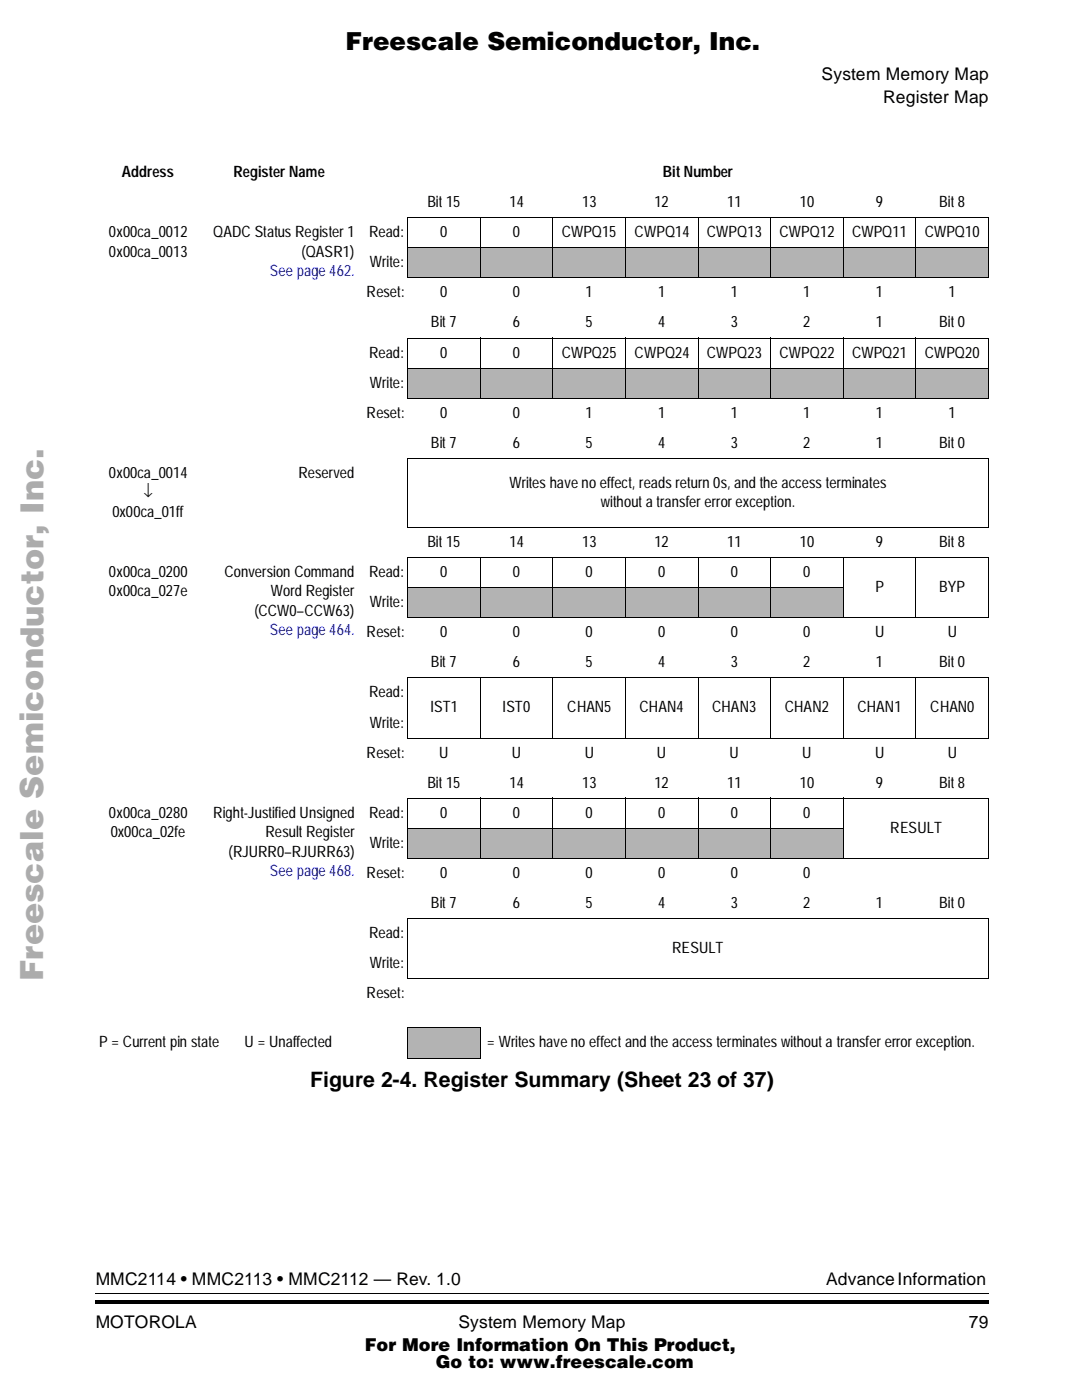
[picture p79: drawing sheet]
<svg xmlns="http://www.w3.org/2000/svg" width="216mm" height="279mm" viewBox="0 0 216 279" stroke-linecap="round" stroke-linejoin="round" font-family="sans-serif">
<defs><g id="words">
<text font-size="6.4" fill="#acacac" x="8.6" y="195.5" transform="rotate(-90 8.6 195.5)">Freescale Semiconductor, Inc...</text>
<text font-size="4.9" x="68.8" y="9.9">Freescale Semiconductor, Inc.</text>
<text font-size="4.2" x="61.8" y="216.6">Figure 2-4. Register Summary (Sheet 23 of 37)</text>
<g font-size="3.5">
<text x="163.6" y="16">System Memory Map</text>
<text x="175.9" y="20.6">Register Map</text>
<text x="19.1" y="256">MMC2114 • MMC2113 • MMC2112 — Rev. 1.0</text>
<text x="164.5" y="256">Advance Information</text>
<text x="19.1" y="264.7">MOTOROLA</text>
<text x="72.7" y="269.2">For More Information On This Product,</text>
<text x="91.3" y="264.7">System Memory Map</text>
<text x="193" y="264.7">79</text>
<text x="86.8" y="272.8">Go to: www.freescale.com</text>
</g>
<g font-size="3.1">
<text x="24.2" y="35.3">Address</text>
<text x="46.5" y="35.3">Register Name</text>
<text x="132" y="35.3">Bit Number</text>
<text x="85.1" y="41.3">Bit 15</text>
<text x="101.5" y="41.3">14</text>
<text x="115.9" y="41.3">13</text>
<text x="130.3" y="41.3">12</text>
<text x="144.8" y="41.3">11</text>
<text x="159.3" y="41.3">10</text>
<text x="174.5" y="41.3">9</text>
<text x="187.1" y="41.3">Bit 8</text>
<text x="21.7" y="47.2">0x00ca_0012</text>
<text x="42.4" y="47.2">QADC Status Register1</text>
<text x="73.5" y="47.2">Read:</text>
<text x="87.7" y="47.2">0</text>
<text x="102.1" y="47.2">0</text>
<text x="111.9" y="47.2">CWPQ15</text>
<text x="126.4" y="47.2">CWPQ14</text>
<text x="140.8" y="47.2">CWPQ13</text>
<text x="155.2" y="47.2">CWPQ12</text>
<text x="169.7" y="47.2">CWPQ11</text>
<text x="184.2" y="47.2">CWPQ10</text>
<text x="21.7" y="51.1">0x00ca_0013</text>
<text x="60.1" y="51.1">(QASR1)</text>
<text x="73.7" y="53.3">Write:</text>
<text x="73" y="59.3">Reset:</text>
<text x="87.7" y="59.3">0</text>
<text x="102.1" y="59.3">0</text>
<text x="116.6" y="59.3">1</text>
<text x="131.1" y="59.3">1</text>
<text x="145.6" y="59.3">1</text>
<text x="160" y="59.3">1</text>
<text x="174.4" y="59.3">1</text>
<text x="188.9" y="59.3">1</text>
<text x="85.8" y="65.3">Bit 7</text>
<text x="102.1" y="65.3">6</text>
<text x="116.6" y="65.3">5</text>
<text x="131.1" y="65.3">4</text>
<text x="145.6" y="65.3">3</text>
<text x="160" y="65.3">2</text>
<text x="174.4" y="65.3">1</text>
<text x="187.1" y="65.3">Bit 0</text>
<text x="73.5" y="71.3">Read:</text>
<text x="87.7" y="71.3">0</text>
<text x="102.1" y="71.3">0</text>
<text x="111.9" y="71.3">CWPQ25</text>
<text x="126.4" y="71.3">CWPQ24</text>
<text x="140.8" y="71.3">CWPQ23</text>
<text x="155.2" y="71.3">CWPQ22</text>
<text x="169.7" y="71.3">CWPQ21</text>
<text x="184.2" y="71.3">CWPQ20</text>
<text x="73.7" y="77.3">Write:</text>
<text x="73" y="83.2">Reset:</text>
<text x="87.7" y="83.2">0</text>
<text x="102.1" y="83.2">0</text>
<text x="116.6" y="83.2">1</text>
<text x="131.1" y="83.2">1</text>
<text x="145.6" y="83.2">1</text>
<text x="160" y="83.2">1</text>
<text x="174.4" y="83.2">1</text>
<text x="188.9" y="83.2">1</text>
<text x="85.8" y="89.2">Bit 7</text>
<text x="102.1" y="89.2">6</text>
<text x="116.6" y="89.2">5</text>
<text x="131.1" y="89.2">4</text>
<text x="145.6" y="89.2">3</text>
<text x="160" y="89.2">2</text>
<text x="174.4" y="89.2">1</text>
<text x="187.1" y="89.2">Bit 0</text>
<text x="21.7" y="95.2">0x00ca_0014</text>
<text x="59.5" y="95.2">Reserved</text>
<text x="28.6" y="99.1">↓</text>
<text x="101.5" y="97.2">Writes have no effect, reads return 0s, and the access terminates</text>
<text x="119.7" y="101.1">without a transfer error exception.</text>
<text x="22.4" y="103">0x00ca_01ff</text>
<text x="85.1" y="109">Bit 15</text>
<text x="101.5" y="109">14</text>
<text x="115.9" y="109">13</text>
<text x="130.3" y="109">12</text>
<text x="144.8" y="109">11</text>
<text x="159.3" y="109">10</text>
<text x="174.5" y="109">9</text>
<text x="187.1" y="109">Bit 8</text>
<text x="21.7" y="115">0x00ca_0200</text>
<text x="21.7" y="118.9">0x00ca_027e</text>
<text x="44.7" y="115">Conversion Command</text>
<text x="54" y="118.9">Word Register</text>
<text x="73.5" y="115">Read:</text>
<text x="87.7" y="115">0</text>
<text x="102.1" y="115">0</text>
<text x="116.6" y="115">0</text>
<text x="131.1" y="115">0</text>
<text x="145.6" y="115">0</text>
<text x="160" y="115">0</text>
<text x="174.4" y="118">P</text>
<text x="187.1" y="118">BYP</text>
<text x="50.7" y="122.8">(CCW0–CCW63)</text>
<text x="73.7" y="121">Write:</text>
<text x="73" y="127">Reset:</text>
<text x="87.7" y="127">0</text>
<text x="102.1" y="127">0</text>
<text x="116.6" y="127">0</text>
<text x="131.1" y="127">0</text>
<text x="145.6" y="127">0</text>
<text x="160" y="127">0</text>
<text x="174.3" y="127">U</text>
<text x="188.8" y="127">U</text>
<text x="85.8" y="133">Bit 7</text>
<text x="102.1" y="133">6</text>
<text x="116.6" y="133">5</text>
<text x="131.1" y="133">4</text>
<text x="145.6" y="133">3</text>
<text x="160" y="133">2</text>
<text x="174.4" y="133">1</text>
<text x="187.1" y="133">Bit 0</text>
<text x="73.5" y="139">Read:</text>
<text x="85.7" y="142">IST1</text>
<text x="100.1" y="142">IST0</text>
<text x="113" y="142">CHAN5</text>
<text x="127.4" y="142">CHAN4</text>
<text x="141.9" y="142">CHAN3</text>
<text x="156.3" y="142">CHAN2</text>
<text x="170.8" y="142">CHAN1</text>
<text x="185.3" y="142">CHAN0</text>
<text x="73.7" y="145">Write:</text>
<text x="73" y="151">Reset:</text>
<text x="87.5" y="151">U</text>
<text x="102" y="151">U</text>
<text x="116.4" y="151">U</text>
<text x="130.8" y="151">U</text>
<text x="145.3" y="151">U</text>
<text x="159.8" y="151">U</text>
<text x="174.3" y="151">U</text>
<text x="188.8" y="151">U</text>
<text x="85.1" y="157">Bit 15</text>
<text x="101.5" y="157">14</text>
<text x="115.9" y="157">13</text>
<text x="130.3" y="157">12</text>
<text x="144.8" y="157">11</text>
<text x="159.3" y="157">10</text>
<text x="174.5" y="157">9</text>
<text x="187.1" y="157">Bit 8</text>
<text x="21.7" y="163">0x00ca_0280</text>
<text x="22" y="166.9">0x00ca_02fe</text>
<text x="42.5" y="163">Right-Justified Unsigned</text>
<text x="52.9" y="166.9">Result Register</text>
<text x="73.5" y="163">Read:</text>
<text x="87.7" y="163">0</text>
<text x="102.1" y="163">0</text>
<text x="116.6" y="163">0</text>
<text x="131.1" y="163">0</text>
<text x="145.6" y="163">0</text>
<text x="160" y="163">0</text>
<text x="177.3" y="166">RESULT</text>
<text x="45.5" y="170.8">(RJURR0–RJURR63)</text>
<text x="73.7" y="169">Write:</text>
<text x="73" y="175">Reset:</text>
<text x="87.7" y="175">0</text>
<text x="102.1" y="175">0</text>
<text x="116.6" y="175">0</text>
<text x="131.1" y="175">0</text>
<text x="145.6" y="175">0</text>
<text x="160" y="175">0</text>
<text x="85.8" y="181">Bit 7</text>
<text x="102.1" y="181">6</text>
<text x="116.6" y="181">5</text>
<text x="131.1" y="181">4</text>
<text x="145.6" y="181">3</text>
<text x="160" y="181">2</text>
<text x="174.4" y="181">1</text>
<text x="187.1" y="181">Bit 0</text>
<text x="73.5" y="187">Read:</text>
<text x="133.9" y="190">RESULT</text>
<text x="73.7" y="193">Write:</text>
<text x="73" y="199">Reset:</text>
<text x="19.8" y="208.8">P = Current pin state</text>
<text x="48.7" y="208.8">U = Unaffected</text>
<text x="97.1" y="208.8">= Writes have no effect and the access terminates without a transfer error exception.</text>
</g>
<g font-size="3.1" fill="#00f">
<text x="53.7" y="55">See page 462.</text>
<text x="53.7" y="126.7">See page 464.</text>
<text x="53.7" y="174.7">See page 468.</text>
</g>
</g></defs>
<path d="M19 257.7l.1 .2zM19 259.1l.1 .7zM19.1 259.1h177.8v.7h-177.8zM196.9 257.7v.2zM196.9 259.1v.7z" fill="#000"/>
<path d="M19.1 257.8h177.8" fill="none" stroke="#000" stroke-width=".2"/>
<path d="M203.2 13.6h6.3v248.9h-6.3z" fill="#fff"/>
<g fill="#b3b3b3">
<path d="M81.2 49.4h14.3v5.9h-14.3z"/>
<path d="M95.6 49.4h14.4v5.9h-14.4z"/>
<path d="M110.1 49.4h14.4v5.9h-14.4z"/>
<path d="M124.6 49.4h14.4v5.9h-14.4z"/>
<path d="M139.1 49.4h14.3v5.9h-14.3z"/>
<path d="M153.5 49.4h14.3v5.9h-14.3z"/>
<path d="M167.9 49.4h14.4v5.9h-14.4z"/>
<path d="M182.4 49.4h14.4v5.9h-14.4z"/>
<path d="M81.2 73.4h14.3v5.9h-14.3z"/>
<path d="M95.6 73.4h14.4v5.9h-14.4z"/>
<path d="M110.1 73.4h14.4v5.9h-14.4z"/>
<path d="M124.6 73.4h14.4v5.9h-14.4z"/>
<path d="M139.1 73.4h14.3v5.9h-14.3z"/>
<path d="M153.5 73.4h14.3v5.9h-14.3z"/>
<path d="M167.9 73.4h14.4v5.9h-14.4z"/>
<path d="M182.4 73.4h14.4v5.9h-14.4z"/>
<path d="M81.2 117.1h14.3v5.9h-14.3z"/>
<path d="M95.6 117.1h14.4v5.9h-14.4z"/>
<path d="M110.1 117.1h14.4v5.9h-14.4z"/>
<path d="M124.6 117.1h14.4v5.9h-14.4z"/>
<path d="M139.1 117.1h14.3v5.9h-14.3z"/>
<path d="M153.5 117.1h14.3v5.9h-14.3z"/>
<path d="M81.2 165.1h14.3v5.9h-14.3z"/>
<path d="M95.6 165.1h14.4v5.9h-14.4z"/>
<path d="M110.1 165.1h14.4v5.9h-14.4z"/>
<path d="M124.6 165.1h14.4v5.9h-14.4z"/>
<path d="M139.1 165.1h14.3v5.9h-14.3z"/>
<path d="M153.5 165.1h14.3v5.9h-14.3z"/>
<path d="M81.2 204.9h14.3v5.9h-14.3z"/>
</g>
<g fill="none" stroke="#000" stroke-width=".2">
<path d="M81.1 43.4h115.9M81.1 49.4h115.9M81.1 55.4h115.9M81.2 43.5v11.8M95.6 43.3v12.2M110.1 43.3v12.2M124.6 43.3v12.2M139.1 43.3v12.2M153.5 43.3v12.2M167.9 43.3v12.2M182.4 43.3v12.2M196.9 43.5v11.8"/>
<path d="M81.1 67.4h115.9M81.1 73.4h115.9M81.1 79.4h115.9M81.2 67.5v11.8M95.6 67.3v12.2M110.1 67.3v12.2M124.6 67.3v12.2M139.1 67.3v12.2M153.5 67.3v12.2M167.9 67.3v12.2M182.4 67.3v12.2M196.9 67.5v11.8"/>
<path d="M81.1 91.4h115.9M81.2 91.4v13.7M196.9 91.4v13.7M81.1 105.2h115.9M81.1 111.2h115.9M81.1 117.1h86.9M81.2 111.2v11.8M95.6 111.1v12.1M110.1 111.1v12.1M124.6 111.1v12.1M139.1 111.1v12.1M153.5 111.1v12.1"/>
<path d="M167.9 111.1v12.1M182.4 111.1v12.1M196.9 111.2v11.8M81.1 123.1h115.9M81.1 135.1h115.9M81.2 135.2v11.9M95.6 135v12.2M110.1 135v12.2M124.6 135v12.2M139.1 135v12.2M153.5 135v12.2M167.9 135v12.2"/>
<path d="M182.4 135v12.2M196.9 135.2v11.9M81.1 147.1h115.9M81.1 159.1h115.9M81.2 159.2v11.8M95.6 159v12.2M110.1 159v12.2M124.6 159v12.2M139.1 159v12.2M153.5 159v12.2M167.9 159v12.2M196.9 159.2v11.8"/>
<path d="M81.1 165.1h86.9M81.1 171.1h115.9M81.1 183.1h115.9M81.1 195.1h115.9M81.2 183.2v11.8M196.9 183.2v11.8M81.1 204.9h14.6M81.1 210.9h14.6M81.2 205v5.8M95.6 205v5.8"/>
</g>
<use href="#words"/>
</svg>
